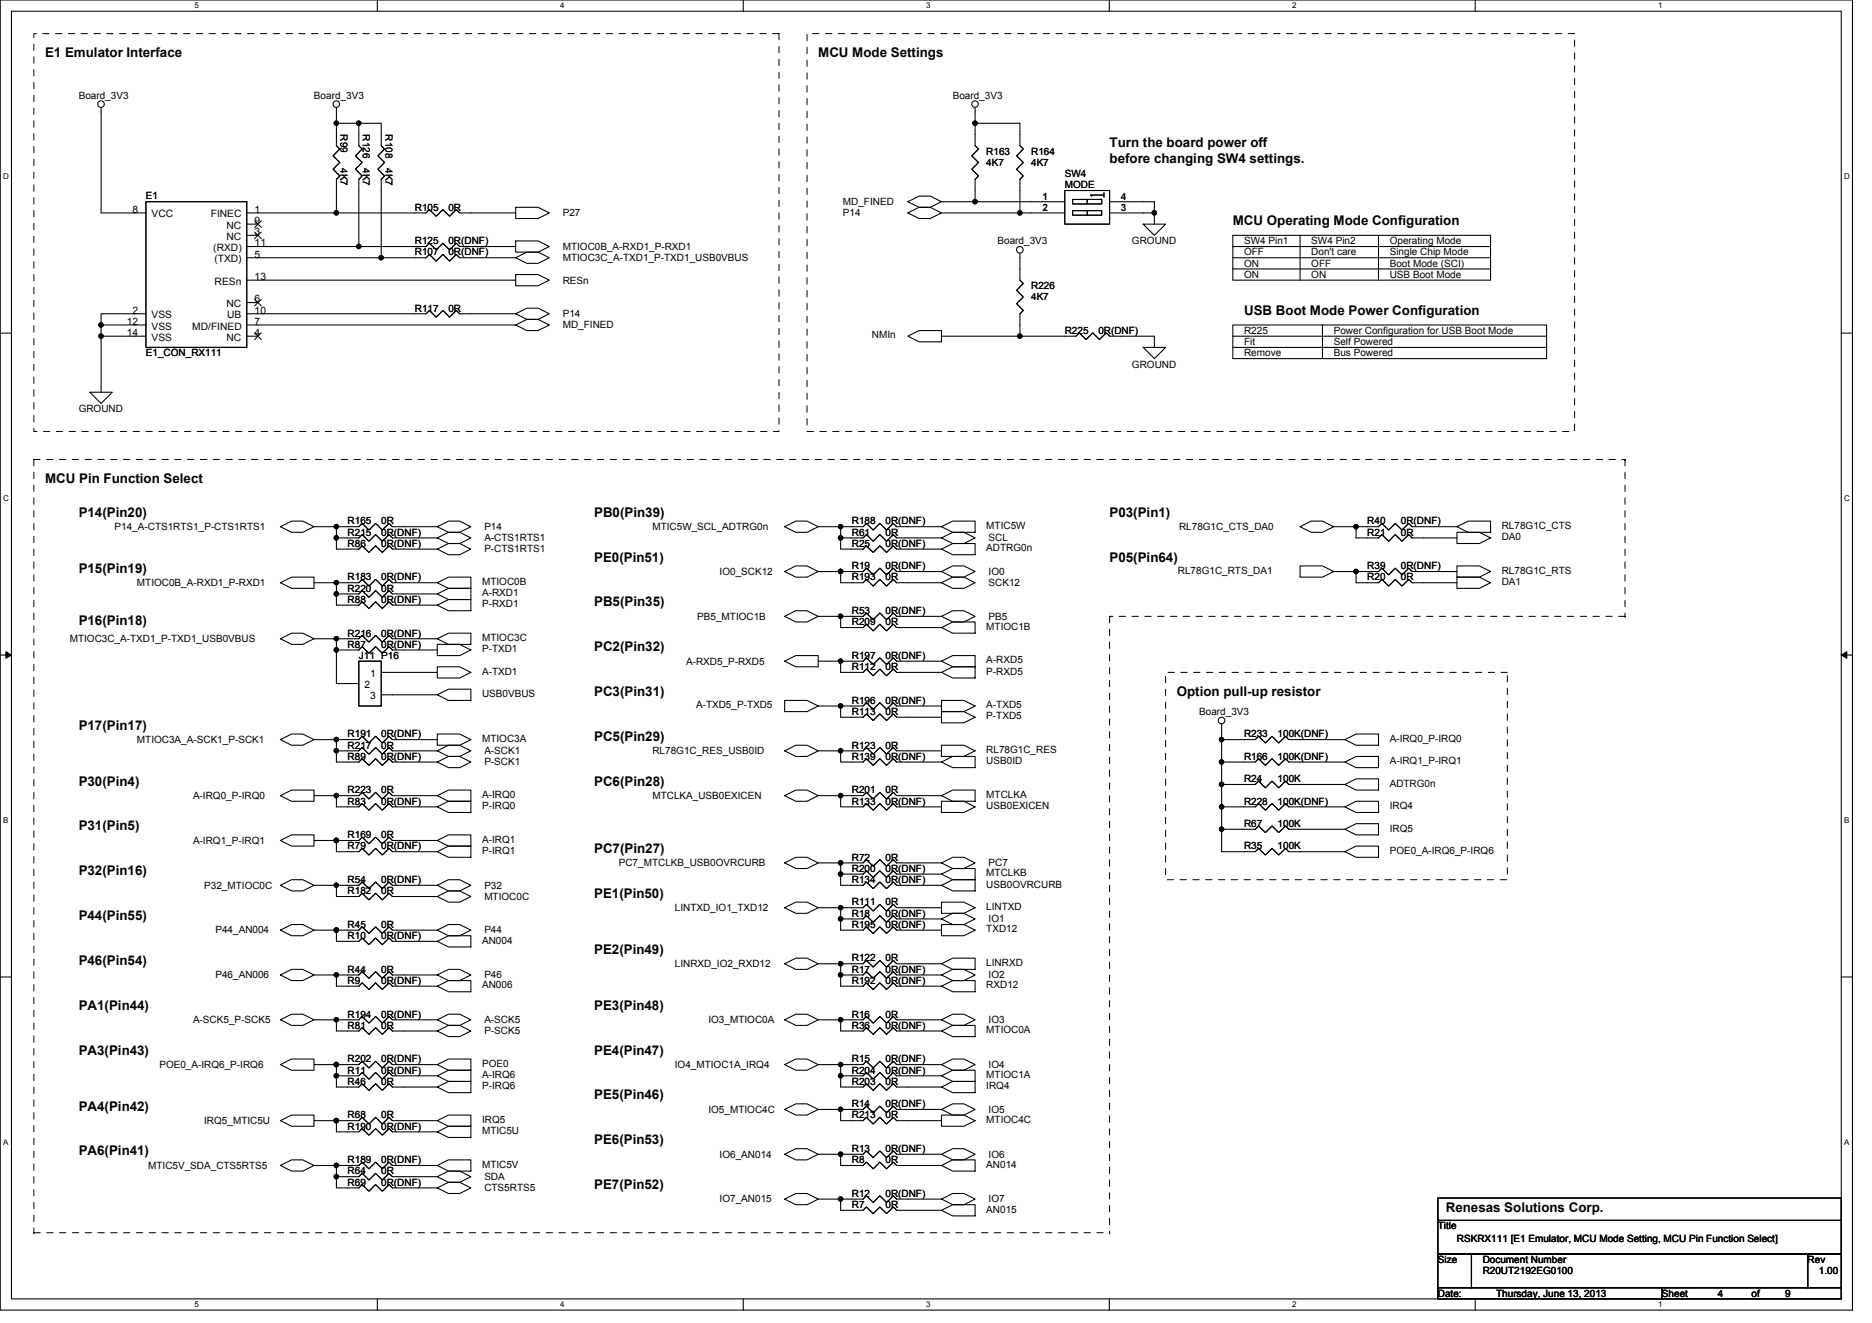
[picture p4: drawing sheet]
<svg xmlns="http://www.w3.org/2000/svg" width="297mm" height="210mm" viewBox="0 0 297 210" stroke-linecap="round" stroke-linejoin="round" font-family="sans-serif">
<defs><g id="words">
<g font-size="2.1">
<text x="7.2" y="9.1">E1 Emulator Interface</text>
<text x="129.8" y="9.1">MCU Mode Settings</text>
<text x="176.1" y="23.3">Turn the board power off</text>
<text x="176.1" y="25.8">before changing SW4 settings.</text>
<text x="195.6" y="35.8">MCU Operating Mode Configuration</text>
<text x="197.4" y="50">USB Boot Mode Power Configuration</text>
<text x="7.2" y="76.6">MCU Pin Function Select</text>
<text x="12.5" y="82">P14(Pin20)</text>
<text x="94.3" y="82">PB0(Pin39)</text>
<text x="176.1" y="82">P03(Pin1)</text>
<text x="94.3" y="89.1">PE0(Pin51)</text>
<text x="176.1" y="89.1">P05(Pin64)</text>
<text x="12.5" y="90.9">P15(Pin19)</text>
<text x="12.5" y="99.2">P16(Pin18)</text>
<text x="94.3" y="96.2">PB5(Pin35)</text>
<text x="94.3" y="103.3">PC2(Pin32)</text>
<text x="94.3" y="110.4">PC3(Pin31)</text>
<text x="186.7" y="110.4">Option pull-up resistor</text>
<text x="12.5" y="115.8">P17(Pin17)</text>
<text x="94.3" y="117.5">PC5(Pin29)</text>
<text x="12.5" y="124.7">P30(Pin4)</text>
<text x="94.3" y="124.7">PC6(Pin28)</text>
<text x="12.5" y="131.8">P31(Pin5)</text>
<text x="94.3" y="135.3">PC7(Pin27)</text>
<text x="12.5" y="138.9">P32(Pin16)</text>
<text x="94.3" y="142.4">PE1(Pin50)</text>
<text x="12.5" y="146">P44(Pin55)</text>
<text x="12.5" y="153.1">P46(Pin54)</text>
<text x="94.3" y="151.3">PE2(Pin49)</text>
<text x="12.5" y="160.2">PA1(Pin44)</text>
<text x="94.3" y="160.2">PE3(Pin48)</text>
<text x="12.5" y="167.3">PA3(Pin43)</text>
<text x="94.3" y="167.3">PE4(Pin47)</text>
<text x="12.5" y="176.2">PA4(Pin42)</text>
<text x="94.3" y="174.4">PE5(Pin46)</text>
<text x="12.5" y="183.3">PA6(Pin41)</text>
<text x="94.3" y="181.5">PE6(Pin53)</text>
<text x="94.3" y="188.7">PE7(Pin52)</text>
<text x="229.4" y="192.2">Renesas Solutions Corp.</text>
</g>
<g font-size="1.6">
<text x="12.5" y="15.6">Board_3V3</text>
<text x="49.8" y="15.6">Board_3V3</text>
<text x="151.2" y="15.6">Board_3V3</text>
<text x="54" y="21.3" transform="rotate(90 54 21.3)">R99</text>
<text x="57.6" y="21.3" transform="rotate(90 57.6 21.3)">R126</text>
<text x="61.1" y="21.3" transform="rotate(90 61.1 21.3)">R108</text>
<text x="54" y="26.7" transform="rotate(90 54 26.7)">4K7</text>
<text x="57.6" y="26.7" transform="rotate(90 57.6 26.7)">4K7</text>
<text x="61.1" y="26.7" transform="rotate(90 61.1 26.7)">4K7</text>
<text x="156.5" y="24.5">R163</text>
<text x="156.5" y="26.3">4K7</text>
<text x="163.6" y="24.5">R164</text>
<text x="163.6" y="26.3">4K7</text>
<text x="168.9" y="28.1">SW4</text>
<text x="168.9" y="29.9">MODE</text>
<text x="21" y="33.8">8</text>
<text x="23.2" y="31.6">E1</text>
<text x="24" y="34.5">VCC</text>
<text x="33.4" y="34.5">FINEC</text>
<text x="40.4" y="35.5">9</text>
<text x="40.4" y="33.8">1</text>
<text x="65.8" y="33.4">R105</text>
<text x="71.2" y="33.4">0R</text>
<text x="89.3" y="34.3">P27</text>
<text x="133.7" y="32.5">MD_FINED</text>
<text x="133.7" y="34.3">P14</text>
<text x="165.4" y="31.7">1</text>
<text x="165.4" y="33.5">2</text>
<text x="177.8" y="33.5">3</text>
<text x="177.8" y="31.7">4</text>
<text x="33.8" y="39.8">(RXD)</text>
<text x="34" y="41.6">(TXD)</text>
<text x="35.9" y="38.1">NC</text>
<text x="35.9" y="36.3">NC</text>
<text x="40.4" y="37.3">3</text>
<text x="40.4" y="40.9">5</text>
<text x="40.4" y="39.1">11</text>
<text x="65.8" y="38.8">R125</text>
<text x="65.8" y="40.5">R107</text>
<text x="71.2" y="38.8">0R(DNF)</text>
<text x="71.2" y="40.5">0R(DNF)</text>
<text x="89.3" y="39.6">MTIOC0B_A-RXD1_P-RXD1</text>
<text x="89.3" y="41.4">MTIOC3C_A-TXD1_P-TXD1_USB0VBUS</text>
<text x="158.3" y="38.8">Board_3V3</text>
<text x="179.6" y="38.8">GROUND</text>
<text x="197.4" y="38.8">SW4 Pin1</text>
<text x="197.4" y="40.5">OFF</text>
<text x="208.1" y="38.8">SW4 Pin2</text>
<text x="208.1" y="40.5">Don't care</text>
<text x="220.5" y="40.5">Single Chip Mode</text>
<text x="220.5" y="38.8">Operating Mode</text>
<text x="34.1" y="45.2">RESn</text>
<text x="40.4" y="48">6</text>
<text x="40.4" y="44.4">13</text>
<text x="89.3" y="45">RESn</text>
<text x="163.6" y="45.9">R226</text>
<text x="163.6" y="47.6">4K7</text>
<text x="197.4" y="44.1">ON</text>
<text x="197.4" y="42.3">ON</text>
<text x="208.1" y="42.3">OFF</text>
<text x="208.1" y="44.1">ON</text>
<text x="220.5" y="44.1">USB Boot Mode</text>
<text x="220.5" y="42.3">Boot Mode (SCI)</text>
<text x="20.1" y="51.5">12</text>
<text x="20.1" y="53.3">14</text>
<text x="21" y="49.8">2</text>
<text x="24" y="50.5">VSS</text>
<text x="24" y="52.3">VSS</text>
<text x="30.5" y="52.3">MD/FINED</text>
<text x="35.9" y="48.7">NC</text>
<text x="36" y="50.5">UB</text>
<text x="40.4" y="53.3">4</text>
<text x="40.4" y="49.8">10</text>
<text x="40.4" y="51.5">7</text>
<text x="65.8" y="49.4">R117</text>
<text x="71.2" y="49.4">0R</text>
<text x="89.3" y="52.1">MD_FINED</text>
<text x="89.3" y="50.3">P14</text>
<text x="138.4" y="53.7">NMIn</text>
<text x="168.9" y="53">R225</text>
<text x="174.3" y="53">0R(DNF)</text>
<text x="197.4" y="53">R225</text>
<text x="211.6" y="53">Power Configuration for USB Boot Mode</text>
<text x="23.2" y="56.5">E1_CON_RX111</text>
<text x="24" y="54.1">VSS</text>
<text x="35.9" y="54.1">NC</text>
<text x="179.6" y="58.3">GROUND</text>
<text x="197.4" y="54.8">Fit</text>
<text x="197.4" y="56.5">Remove</text>
<text x="211.6" y="54.8">Self Powered</text>
<text x="211.6" y="56.5">Bus Powered</text>
<text x="12.5" y="65.4">GROUND</text>
<text x="55.2" y="83.2">R165</text>
<text x="60.5" y="83.2">0R</text>
<text x="135.2" y="83.2">R188</text>
<text x="140.5" y="83.2">0R(DNF)</text>
<text x="156.5" y="83.9">MTIC5W</text>
<text x="217" y="83.2">R40</text>
<text x="222.3" y="83.2">0R(DNF)</text>
<text x="238.3" y="83.9">RL78G1C_CTS</text>
<text x="18.2" y="84.1">P14_A-CTS1RTS1_P-CTS1RTS1</text>
<text x="55.2" y="86.8">R86</text>
<text x="55.2" y="85">R215</text>
<text x="60.5" y="85">0R(DNF)</text>
<text x="60.5" y="86.8">0R(DNF)</text>
<text x="76.9" y="85.9">A-CTS1RTS1</text>
<text x="76.9" y="87.7">P-CTS1RTS1</text>
<text x="76.9" y="84.1">P14</text>
<text x="103.5" y="84.1">MTIC5W_SCL_ADTRG0n</text>
<text x="135.2" y="85">R61</text>
<text x="135.2" y="86.8">R25</text>
<text x="140.5" y="85">0R</text>
<text x="140.5" y="86.8">0R(DNF)</text>
<text x="156.5" y="87.5">ADTRG0n</text>
<text x="156.9" y="85.9">SCL</text>
<text x="187.1" y="84.1">RL78G1C_CTS_DA0</text>
<text x="217" y="85">R21</text>
<text x="222.3" y="85">0R</text>
<text x="238.3" y="85.7">DA0</text>
<text x="21.7" y="93">MTIOC0B_A-RXD1_P-RXD1</text>
<text x="55.2" y="93.9">R220</text>
<text x="55.2" y="95.7">R88</text>
<text x="55.2" y="92.1">R183</text>
<text x="60.5" y="93.9">0R</text>
<text x="60.5" y="92.1">0R(DNF)</text>
<text x="60.5" y="95.7">0R(DNF)</text>
<text x="76.5" y="92.8">MTIOC0B</text>
<text x="76.5" y="94.6">A-RXD1</text>
<text x="114.2" y="91.2">IO0_SCK12</text>
<text x="135.2" y="92.1">R193</text>
<text x="135.2" y="90.3">R19</text>
<text x="140.5" y="92.1">0R</text>
<text x="140.5" y="90.3">0R(DNF)</text>
<text x="156.9" y="91.2">IO0</text>
<text x="156.9" y="93">SCK12</text>
<text x="186.9" y="91">RL78G1C_RTS_DA1</text>
<text x="217" y="90.3">R39</text>
<text x="217" y="92.1">R20</text>
<text x="222.3" y="90.3">0R(DNF)</text>
<text x="222.3" y="92.1">0R</text>
<text x="238.3" y="92.8">DA1</text>
<text x="238.3" y="91">RL78G1C_RTS</text>
<text x="11.1" y="101.9">MTIOC3C_A-TXD1_P-TXD1_USB0VBUS</text>
<text x="55.2" y="101">R216</text>
<text x="60.5" y="101">0R(DNF)</text>
<text x="76.5" y="96.4">P-RXD1</text>
<text x="76.5" y="101.7">MTIOC3C</text>
<text x="110.6" y="98.3">PB5_MTIOC1B</text>
<text x="135.2" y="97.4">R53</text>
<text x="135.2" y="99.2">R209</text>
<text x="140.5" y="99.2">0R</text>
<text x="140.5" y="97.4">0R(DNF)</text>
<text x="156.5" y="99.9">MTIOC1B</text>
<text x="156.9" y="98.3">PB5</text>
<text x="55.2" y="102.8">R87</text>
<text x="56.9" y="104.5">J11 P16</text>
<text x="58.7" y="107.4">1</text>
<text x="60.5" y="102.8">0R(DNF)</text>
<text x="76.5" y="107">A-TXD1</text>
<text x="76.5" y="103.5">P-TXD1</text>
<text x="108.9" y="105.4">A-RXD5_P-RXD5</text>
<text x="135.2" y="106.3">R112</text>
<text x="135.2" y="104.5">R197</text>
<text x="140.5" y="106.3">0R</text>
<text x="140.5" y="104.5">0R(DNF)</text>
<text x="156.5" y="107">P-RXD5</text>
<text x="156.5" y="105.3">A-RXD5</text>
<text x="57.8" y="109.2">2</text>
<text x="58.7" y="111">3</text>
<text x="76.5" y="110.6">USB0VBUS</text>
<text x="110.4" y="112.4">A-TXD5_P-TXD5</text>
<text x="135.2" y="111.7">R196</text>
<text x="135.2" y="113.4">R113</text>
<text x="140.5" y="111.7">0R(DNF)</text>
<text x="140.5" y="113.4">0R</text>
<text x="156.5" y="112.4">A-TXD5</text>
<text x="190.3" y="113.4">Board_3V3</text>
<text x="21.7" y="117.9">MTIOC3A_A-SCK1_P-SCK1</text>
<text x="55.2" y="118.8">R217</text>
<text x="55.2" y="117">R191</text>
<text x="60.5" y="118.8">0R</text>
<text x="60.5" y="117">0R(DNF)</text>
<text x="76.5" y="117.7">MTIOC3A</text>
<text x="76.9" y="119.7">A-SCK1</text>
<text x="103.5" y="119.7">RL78G1C_RES_USB0ID</text>
<text x="135.2" y="118.8">R123</text>
<text x="140.5" y="118.8">0R</text>
<text x="156.5" y="114.2">P-TXD5</text>
<text x="156.5" y="119.5">RL78G1C_RES</text>
<text x="197.4" y="117">R233</text>
<text x="202.7" y="117">100K(DNF)</text>
<text x="220.5" y="117.7">A-IRQ0_P-IRQ0</text>
<text x="55.2" y="125.9">R223</text>
<text x="55.2" y="120.5">R89</text>
<text x="60.5" y="125.9">0R</text>
<text x="60.5" y="120.5">0R(DNF)</text>
<text x="76.9" y="121.4">P-SCK1</text>
<text x="135.2" y="120.5">R139</text>
<text x="135.2" y="125.9">R201</text>
<text x="140.5" y="120.5">0R(DNF)</text>
<text x="140.5" y="125.9">0R</text>
<text x="156.5" y="121.3">USB0ID</text>
<text x="197.4" y="120.5">R166</text>
<text x="197.4" y="124.1">R24</text>
<text x="202.7" y="120.5">100K(DNF)</text>
<text x="202.7" y="124.1">100K</text>
<text x="220.5" y="121.3">A-IRQ1_P-IRQ1</text>
<text x="220.5" y="124.8">ADTRG0n</text>
<text x="30.6" y="126.8">A-IRQ0_P-IRQ0</text>
<text x="55.2" y="127.7">R83</text>
<text x="60.5" y="127.7">0R(DNF)</text>
<text x="76.5" y="128.4">P-IRQ0</text>
<text x="76.5" y="126.6">A-IRQ0</text>
<text x="103.5" y="126.8">MTCLKA_USB0EXICEN</text>
<text x="135.2" y="127.7">R133</text>
<text x="140.5" y="127.7">0R(DNF)</text>
<text x="156.5" y="128.4">USB0EXICEN</text>
<text x="156.5" y="126.6">MTCLKA</text>
<text x="197.4" y="131.2">R67</text>
<text x="197.4" y="127.7">R228</text>
<text x="202.7" y="127.7">100K(DNF)</text>
<text x="202.7" y="131.2">100K</text>
<text x="220.5" y="131.9">IRQ5</text>
<text x="220.5" y="128.4">IRQ4</text>
<text x="30.6" y="133.9">A-IRQ1_P-IRQ1</text>
<text x="55.2" y="134.8">R79</text>
<text x="55.2" y="133">R169</text>
<text x="60.5" y="133">0R</text>
<text x="60.5" y="134.8">0R(DNF)</text>
<text x="76.5" y="135.5">P-IRQ1</text>
<text x="76.5" y="133.7">A-IRQ1</text>
<text x="98.2" y="137.4">PC7_MTCLKB_USB0OVRCURB</text>
<text x="135.2" y="136.5">R72</text>
<text x="140.5" y="136.5">0R</text>
<text x="156.9" y="137.4">PC7</text>
<text x="197.4" y="134.8">R35</text>
<text x="202.7" y="134.8">100K</text>
<text x="220.5" y="135.5">POE0_A-IRQ6_P-IRQ6</text>
<text x="32.4" y="141">P32_MTIOC0C</text>
<text x="55.2" y="140.1">R54</text>
<text x="55.2" y="141.9">R182</text>
<text x="60.5" y="141.9">0R</text>
<text x="60.5" y="140.1">0R(DNF)</text>
<text x="76.9" y="141">P32</text>
<text x="76.9" y="142.8">MTIOC0C</text>
<text x="135.2" y="140.1">R134</text>
<text x="135.2" y="143.7">R111</text>
<text x="135.2" y="138.3">R200</text>
<text x="140.5" y="140.1">0R(DNF)</text>
<text x="140.5" y="143.7">0R</text>
<text x="140.5" y="138.3">0R(DNF)</text>
<text x="156.5" y="139">MTCLKB</text>
<text x="156.5" y="140.8">USB0OVRCURB</text>
<text x="34.2" y="148.1">P44_AN004</text>
<text x="55.2" y="149">R10</text>
<text x="55.2" y="147.2">R45</text>
<text x="60.5" y="149">0R(DNF)</text>
<text x="60.5" y="147.2">0R</text>
<text x="76.5" y="149.7">AN004</text>
<text x="76.9" y="148.1">P44</text>
<text x="107.1" y="144.5">LINTXD_IO1_TXD12</text>
<text x="135.2" y="145.4">R18</text>
<text x="135.2" y="147.2">R195</text>
<text x="140.5" y="147.2">0R(DNF)</text>
<text x="140.5" y="145.4">0R(DNF)</text>
<text x="156.5" y="147.9">TXD12</text>
<text x="156.5" y="144.4">LINTXD</text>
<text x="156.9" y="146.3">IO1</text>
<text x="34.2" y="155.2">P46_AN006</text>
<text x="55.2" y="154.3">R44</text>
<text x="60.5" y="154.3">0R</text>
<text x="76.9" y="155.2">P46</text>
<text x="107.1" y="153.4">LINRXD_IO2_RXD12</text>
<text x="135.2" y="154.3">R17</text>
<text x="135.2" y="152.5">R122</text>
<text x="140.5" y="152.5">0R</text>
<text x="140.5" y="154.3">0R(DNF)</text>
<text x="156.5" y="153.3">LINRXD</text>
<text x="156.9" y="155.2">IO2</text>
<text x="55.2" y="161.4">R194</text>
<text x="55.2" y="156.1">R9</text>
<text x="60.5" y="161.4">0R(DNF)</text>
<text x="60.5" y="156.1">0R(DNF)</text>
<text x="76.5" y="156.8">AN006</text>
<text x="135.2" y="161.4">R16</text>
<text x="135.2" y="156.1">R192</text>
<text x="140.5" y="156.1">0R(DNF)</text>
<text x="140.5" y="161.4">0R</text>
<text x="156.5" y="156.8">RXD12</text>
<text x="30.6" y="162.3">A-SCK5_P-SCK5</text>
<text x="55.2" y="163.2">R81</text>
<text x="60.5" y="163.2">0R</text>
<text x="76.9" y="162.3">A-SCK5</text>
<text x="76.9" y="164.1">P-SCK5</text>
<text x="112.4" y="162.3">IO3_MTIOC0A</text>
<text x="135.2" y="163.2">R36</text>
<text x="140.5" y="163.2">0R(DNF)</text>
<text x="156.5" y="163.9">MTIOC0A</text>
<text x="156.9" y="162.3">IO3</text>
<text x="25.3" y="169.4">POE0_A-IRQ6_P-IRQ6</text>
<text x="55.2" y="170.3">R11</text>
<text x="55.2" y="172.1">R46</text>
<text x="55.2" y="168.6">R202</text>
<text x="60.5" y="168.6">0R(DNF)</text>
<text x="60.5" y="170.3">0R(DNF)</text>
<text x="60.5" y="172.1">0R</text>
<text x="76.5" y="169.3">POE0</text>
<text x="76.5" y="171">A-IRQ6</text>
<text x="76.5" y="172.8">P-IRQ6</text>
<text x="107.1" y="169.4">IO4_MTIOC1A_IRQ4</text>
<text x="135.2" y="172.1">R203</text>
<text x="135.2" y="168.6">R15</text>
<text x="135.2" y="170.3">R204</text>
<text x="140.5" y="172.1">0R</text>
<text x="140.5" y="170.3">0R(DNF)</text>
<text x="140.5" y="168.6">0R(DNF)</text>
<text x="156.5" y="172.8">IRQ4</text>
<text x="156.5" y="171">MTIOC1A</text>
<text x="156.9" y="169.4">IO4</text>
<text x="32.4" y="178.3">IRQ5_MTIC5U</text>
<text x="55.2" y="179.2">R190</text>
<text x="55.2" y="177.4">R68</text>
<text x="60.5" y="179.2">0R(DNF)</text>
<text x="60.5" y="177.4">0R</text>
<text x="76.5" y="179.9">MTIC5U</text>
<text x="76.5" y="178.2">IRQ5</text>
<text x="112.4" y="176.6">IO5_MTIOC4C</text>
<text x="135.2" y="175.7">R14</text>
<text x="135.2" y="177.4">R213</text>
<text x="140.5" y="177.4">0R</text>
<text x="140.5" y="175.7">0R(DNF)</text>
<text x="156.5" y="178.2">MTIOC4C</text>
<text x="156.9" y="176.6">IO5</text>
<text x="23.5" y="185.4">MTIC5V_SDA_CTS5RTS5</text>
<text x="55.2" y="184.6">R189</text>
<text x="60.5" y="184.6">0R(DNF)</text>
<text x="76.5" y="185.3">MTIC5V</text>
<text x="114.2" y="183.7">IO6_AN014</text>
<text x="135.2" y="182.8">R13</text>
<text x="135.2" y="184.6">R8</text>
<text x="140.5" y="182.8">0R(DNF)</text>
<text x="140.5" y="184.6">0R</text>
<text x="156.5" y="185.3">AN014</text>
<text x="156.9" y="183.7">IO6</text>
<text x="55.2" y="186.3">R64</text>
<text x="55.2" y="188.1">R69</text>
<text x="60.5" y="186.3">0R</text>
<text x="60.5" y="188.1">0R(DNF)</text>
<text x="76.9" y="189">CTS5RTS5</text>
<text x="76.9" y="187.2">SDA</text>
<text x="114.2" y="190.8">IO7_AN015</text>
<text x="135.2" y="189.9">R12</text>
<text x="135.2" y="191.7">R7</text>
<text x="140.5" y="189.9">0R(DNF)</text>
<text x="140.5" y="191.7">0R</text>
<text x="156.9" y="190.8">IO7</text>
<text x="156.5" y="192.4">AN015</text>
<text x="228.2" y="195.1">Title</text>
<text x="231.2" y="197">RSKRX111 [E1 Emulator, MCU Mode Setting, MCU Pin Function Select]</text>
<text x="228.2" y="200.4">Size</text>
<text x="235.3" y="200.4">Document Number</text>
<text x="235.3" y="202.2">R20UT2192EG0100</text>
<text x="286.8" y="200.4">Rev</text>
<text x="288.6" y="202.2">1.00</text>
<text x="228.2" y="205.7">Date:</text>
<text x="237.4" y="205.7">Thursday, June 13, 2013</text>
<text x="263.7" y="205.7">Sheet</text>
<text x="272.6" y="205.7">4</text>
<text x="277.9" y="205.7">of</text>
<text x="283.3" y="205.7">9</text>
</g>
<g font-size="1.3">
<text x="30.8" y="1.3">5</text>
<text x="88.9" y="1.3">4</text>
<text x="147" y="1.3">3</text>
<text x="205" y="1.3">2</text>
<text x="263.1" y="1.3">1</text>
<text x=".5" y="28.4">D</text>
<text x="292.6" y="28.4">D</text>
<text x=".5" y="79.5">C</text>
<text x="292.6" y="79.5">C</text>
<text x=".5" y="130.6">B</text>
<text x="292.6" y="130.6">B</text>
<text x=".5" y="181.7">A</text>
<text x="292.6" y="181.7">A</text>
<text x="30.8" y="207.4">5</text>
<text x="88.9" y="207.4">4</text>
<text x="147" y="207.4">3</text>
<text x="205" y="207.4">2</text>
<text x="263.1" y="207.4">1</text>
</g>
</g></defs>
<path d="M0 0h293.9v207.9h-293.9zM1.8 1.8h290.4v204.3h-290.4z" fill="none" stroke="#000" stroke-width=".17"/>
<g fill="#fff">
<path d="M30.8 .2h.7v1.4h-.7z"/>
<path d="M30.8 206.3h.7v1.4h-.7z"/>
</g>
<path d="M59.9 0v1.8M59.9 206.1v1.8" fill="none" stroke="#000" stroke-width=".17"/>
<g fill="#fff">
<path d="M88.9 .2h.7v1.4h-.7z"/>
<path d="M88.9 206.3h.7v1.4h-.7z"/>
</g>
<path d="M117.9 0v1.8M117.9 206.1v1.8" fill="none" stroke="#000" stroke-width=".17"/>
<g fill="#fff">
<path d="M147 .2h.7v1.4h-.7z"/>
<path d="M147 206.3h.7v1.4h-.7z"/>
</g>
<path d="M176 0v1.8M176 206.1v1.8" fill="none" stroke="#000" stroke-width=".17"/>
<g fill="#fff">
<path d="M205 .2h.7v1.4h-.7z"/>
<path d="M205 206.3h.7v1.4h-.7z"/>
</g>
<path d="M234.1 0v1.8M234.1 206.1v1.8" fill="none" stroke="#000" stroke-width=".17"/>
<g fill="#fff">
<path d="M263.1 .2h.7v1.4h-.7z"/>
<path d="M263.1 206.3h.7v1.4h-.7z"/>
<path d="M.5 27.3h.9v1.4h-.9z"/>
<path d="M292.6 27.3h.9v1.4h-.9z"/>
<path d="M.5 78.4h.9v1.4h-.9z"/>
<path d="M292.6 78.4h.9v1.4h-.9z"/>
</g>
<path d="M0 52.9h1.8M292.2 52.9h1.7" fill="none" stroke="#000" stroke-width=".17"/>
<g fill="#fff">
<path d="M.5 129.5h.8v1.4h-.8z"/>
<path d="M292.6 129.5h.9v1.4h-.9z"/>
</g>
<path d="M0 103.9h1.8M292.2 103.9h1.7" fill="none" stroke="#000" stroke-width=".17"/>
<path d="M.9 103.4l.9 .5-.9 .5zM292.2 103.9l.8-.5v1z" fill="#000" stroke="#000" stroke-width=".16"/>
<g fill="#fff">
<path d="M.5 180.5h.8v1.4h-.8z"/>
<path d="M292.6 180.5h.9v1.4h-.9z"/>
</g>
<g fill="none" stroke="#000" stroke-width=".17">
<path d="M16 17.1v16.7h7.2M53.4 19.6v3.5l.5 .5-1.1 1.1 1.1 1.1-1.1 1 1.1 1.1-.5 .5v5.4h14.2l.5-.5 1.1 1 1.1-1 1 1 1.1-1 .5 .5h8.9M53.4 17.1v2.5M53.4 19.6h3.5M56.9 19.6v3.5l.6 .5-1.1 1.1 1.1 1.1-1.1 1 1.1 1.1-.6 .5v10.7h-17.7M56.9 19.6h3.6v3.5l.5 .5-1 1.1 1 1.1-1 1 1 1.1-.5 .5v12.5h-21.3M154.7 19.6v3.5l.6 .5-1.1 1.1 1.1 1.1-1.1 1 1.1 1.1-.6 .5v3.6M154.7 17.1v2.5M154.7 19.6h7.1v3.5l.6 .5-1.1 1.1 1.1 1.1-1.1 1 1.1 1.1-.6 .5v5.4M23.2 32h16v23.1h-16zM39.2 37.3h1.7M39.2 35.6h1.7"/>
<path d="M53.4 33.8h-14.2M81.8 39.1h-8.9l-.5-.5-1.1 1-1-1-1.1 1-1.1-1-.5 .5h-10.7M81.8 32.9h3.6l1.8 .9-1.8 .9h-3.6zM81.8 38.2h3.6l1.8 .9-1.8 .9h-3.6zM144.1 32l1.7-.9h1.8l1.8 .9-1.8 .9h-1.8zM144.1 33.8l1.7-.9h1.8l1.8 .9-1.8 .9h-1.8zM149.4 32h5.3M149.4 33.8h12.4M154.7 32h14.2M161.8 33.8h7.1M168.9 30.2h7.2v5.4h-7.2zM170.2 31.6h4.6v.8h-4.6z"/>
<path d="M170.2 33.4h4.6v.7h-4.6zM172.5 31.6v.8M172.5 33.4v.7M175.2 30.6v.7M175.2 30.9h-2.2l.2 .2M176.1 32h7.1v1.8M176.1 33.8h7.1v1.8M181.4 35.6h3.6l-1.8 1.7zM195.6 39.1h40.9M195.6 37.3h40.9v7.1h-40.9zM206.3 37.3v7.1M218.7 37.3v7.1"/>
<path d="M16 53.3h7.2M16 51.6h7.2M16 53.3v8.9M16 51.6v1.7M23.2 49.8h-7.2v1.8M39.2 44.4h42.6M39.2 49.8h28.4l.5-.5 1.1 1 1.1-1 1 1 1.1-1 .5 .5h8.9M39.2 51.6h42.6M39.2 53.3h1.7M39.2 48h1.7M81.8 40.9h-8.9l-.5-.5-1.1 1-1-1-1.1 1-1.1-1-.5 .5h-7.1M81.8 43.6h3.6l1.8 .9-1.8 .8h-3.6z"/>
<path d="M81.8 51.6l1.8-.9h1.8l1.8 .9-1.8 .9h-1.8zM81.8 40.9l1.8-.9h1.8l1.8 .9-1.8 .9h-1.8zM81.8 49.8l1.8-.9h1.8l1.8 .9-1.8 .9h-1.8zM144.1 53.3l1.7-.8h3.6v1.7h-3.6zM149.4 53.3h12.4M161.8 40.2v4.2l.6 .6-1.1 1.1 1.1 1-1.1 1.1 1.1 1.1-.6 .5v3.5M161.8 53.3h8.9l.6-.5 1 1.1 1.1-1.1 1.1 1.1 1-1.1 .6 .5h7.1v1.8M181.4 55.1h3.6l-1.8 1.8zM195.6 51.6h49.8v5.3h-49.8zM195.6 40.9h40.9M195.6 42.7h40.9M195.6 55.1h49.8"/>
<path d="M195.6 53.3h49.8M209.8 51.6v5.3M14.3 62.2h3.5l-1.8 1.8zM44.5 83.6l1.8-.9h1.7l1.8 .9-1.8 .9h-1.7zM44.5 92.5l1.8-.9h3.5v1.7h-3.5zM49.8 83.6h3.6M49.8 92.5h3.6M53.4 83.6h3.5l.6-.6 1 1.1 1.1-1.1 1.1 1.1 1-1.1 .6 .6h7.1M53.4 92.5h3.5l.6-.6 1 1.1 1.1-1.1 1.1 1.1 1-1.1 .6 .6h7.1M53.4 94.2h3.5l.6-.5 1 1.1 1.1-1.1 1.1 1.1 1-1.1 .6 .5h7.1M53.4 85.3h3.5l.6-.5 1 1.1 1.1-1.1 1.1 1.1 1-1.1 .6 .5h7.1M53.4 83.6v1.7"/>
<path d="M53.4 85.3v1.8h3.5l.6-.5 1 1.1 1.1-1.1 1.1 1.1 1-1.1 .6 .5h7.1M53.4 94.2v1.8h3.5l.6-.5 1 1 1.1-1 1.1 1 1-1 .6 .5h7.1M53.4 92.5v1.7M69.4 92.5l1.8-.9h3.5v1.7h-3.5zM69.4 94.2l1.8-.9h3.5v1.8h-3.5zM69.4 96l1.8-.9h3.5v1.8h-3.5zM69.4 85.3l1.8-.8h1.7l1.8 .8-1.8 .9h-1.7zM69.4 87.1l1.8-.9h1.7l1.8 .9-1.8 .9h-1.7zM69.4 83.6l1.8-.9h1.7l1.8 .9-1.8 .9h-1.7zM124.5 90.7l1.8-.9h1.8l1.7 .9-1.7 .9h-1.8zM124.5 97.8l1.8-.9h1.8l1.7 .9-1.7 .9h-1.8zM124.5 83.6l1.8-.9h1.8l1.7 .9-1.7 .9h-1.8z"/>
<path d="M129.8 90.7h3.6M129.8 97.8h3.6M129.8 83.6h3.6M133.4 85.3v1.8h3.5l.6-.5 1.1 1.1 1-1.1 1.1 1.1 1-1.1 .6 .5h7.1M133.4 90.7v1.8h3.5l.6-.6 1.1 1.1 1-1.1 1.1 1.1 1-1.1 .6 .6h7.1M133.4 97.8v1.8h3.5l.6-.6 1.1 1.1 1-1.1 1.1 1.1 1-1.1 .6 .6h7.1M133.4 83.6v1.7M133.4 97.8h3.5l.6-.5 1.1 1 1-1 1.1 1 1-1 .6 .5h7.1M133.4 85.3h3.5l.6-.5 1.1 1.1 1-1.1 1.1 1.1 1-1.1 .6 .5h7.1M133.4 83.6h3.5l.6-.6 1.1 1.1 1-1.1 1.1 1.1 1-1.1 .6 .6h7.1M149.4 99.6l1.8-.9h3.5v1.8h-3.5zM149.4 83.6l1.8-.9h3.5v1.8h-3.5z"/>
<path d="M149.4 87.1l1.8-.9h3.5v1.8h-3.5zM149.4 90.7h-7.1l-.6-.6-1 1.1-1.1-1.1-1 1.1-1.1-1.1-.6 .6h-3.5M149.4 90.7l1.8-.9h1.7l1.8 .9-1.8 .9h-1.7zM149.4 92.5l1.8-.9h1.7l1.8 .9-1.8 .8h-1.7zM149.4 97.8l1.8-.9h1.7l1.8 .9-1.8 .9h-1.7zM149.4 85.3l1.8-.8h1.7l1.8 .8-1.8 .9h-1.7zM206.3 89.8h3.5l1.8 .9-1.8 .9h-3.5zM206.3 83.6l1.8-.9h1.7l1.8 .9-1.8 .9h-1.7zM211.6 90.7h3.6M211.6 83.6h3.6M215.2 90.7h3.5l.6-.6 1 1.1 1.1-1.1 1.1 1.1 1-1.1 .6 .6h7.1M215.2 90.7v1.8h3.5l.6-.6 1 1.1 1.1-1.1 1.1 1.1 1-1.1 .6 .6h7.1"/>
<path d="M215.2 83.6h3.5l.6-.6 1 1.1 1.1-1.1 1.1 1.1 1-1.1 .6 .6h7.1M215.2 83.6v1.7h3.5l.6-.5 1 1.1 1.1-1.1 1.1 1.1 1-1.1 .6 .5h7.1M231.2 84.5h3.5l1.8 .8-1.8 .9h-3.5zM231.2 83.6l1.8-.9h3.5v1.8h-3.5zM231.2 91.6h3.5l1.8 .9-1.8 .8h-3.5zM231.2 89.8h3.5l1.8 .9-1.8 .9h-3.5zM44.5 117.3l1.8-.8h1.7l1.8 .8-1.8 .9h-1.7zM44.5 101.3l1.8-.8h1.7l1.8 .8-1.8 .9h-1.7zM49.8 117.3h3.6M49.8 101.3h3.6M53.4 117.3h3.5l.6-.5 1 1.1 1.1-1.1 1.1 1.1 1-1.1 .6 .5h7.1M53.4 117.3v1.8h3.5l.6-.5 1 1.1 1.1-1.1 1.1 1.1 1-1.1 .6 .5h7.1"/>
<path d="M53.4 101.3h3.5l.6-.5 1 1.1 1.1-1.1 1.1 1.1 1-1.1 .6 .5h7.1M53.4 119.1v1.8h3.5l.6-.5 1 1 1.1-1 1.1 1 1-1 .6 .5h7.1M53.4 101.3v1.8M56.9 104.9h3.6v7.1h-3.6zM60.5 106.7h8.9M69.4 103.1h-7.1l-.6-.5-1 1.1-1.1-1.1-1.1 1.1-1-1.1-.6 .5h-3.5v5.4h3.5M69.4 116.5h3.5l1.8 .8-1.8 .9h-3.5zM69.4 105.8h3.5l1.8 .9-1.8 .9h-3.5zM69.4 102.2h3.5l1.8 .9-1.8 .9h-3.5zM69.4 101.3l1.8-.8h3.5v1.7h-3.5zM69.4 110.2l1.8-.9h3.5v1.8h-3.5zM69.4 110.2h-8.9"/>
<path d="M69.4 119.1l1.8-.9h1.7l1.8 .9-1.8 .9h-1.7zM124.5 111.1h3.6l1.7 .9-1.7 .9h-3.6zM124.5 104.9l1.8-.9h3.5v1.8h-3.5zM124.5 119.1l1.8-.9h1.8l1.7 .9-1.7 .9h-1.8zM129.8 119.1h3.6M129.8 112h3.6M129.8 104.9h3.6M133.4 119.1v1.8h3.5l.6-.5 1.1 1 1-1 1.1 1 1-1 .6 .5h7.1M133.4 119.1h3.5l.6-.5 1.1 1.1 1-1.1 1.1 1.1 1-1.1 .6 .5h7.1M133.4 112v1.8h3.5l.6-.5 1.1 1 1-1 1.1 1 1-1 .6 .5h7.1M133.4 104.9v1.8h3.5l.6-.5 1.1 1 1-1 1.1 1 1-1 .6 .5h7.1M133.4 112h3.5l.6-.5 1.1 1 1-1 1.1 1 1-1 .6 .5h7.1"/>
<path d="M133.4 104.9h3.5l.6-.5 1.1 1 1-1 1.1 1 1-1 .6 .5h7.1M149.4 106.7l1.8-.9h3.5v1.8h-3.5zM149.4 104.9l1.8-.9h3.5v1.8h-3.5zM149.4 111.1h3.5l1.8 .9-1.8 .9h-3.5zM149.4 112.9h3.5l1.8 .9-1.8 .9h-3.5zM149.4 118.2h3.5l1.8 .9-1.8 .9h-3.5zM193.8 117.3v3.6M193.8 114.9v2.4M193.8 117.3h5.4l.5-.5 1.1 1.1 1-1.1 1.1 1.1 1.1-1.1 .5 .5h8.9M213.4 117.3l1.8-.8h3.5v1.7h-3.5zM44.5 126.2l1.8-.9h3.5v1.8h-3.5zM44.5 133.3l1.8-.8h3.5v1.7h-3.5z"/>
<path d="M49.8 133.3h3.6M49.8 126.2h3.6M53.4 133.3h3.5l.6-.5 1 1.1 1.1-1.1 1.1 1.1 1-1.1 .6 .5h7.1M53.4 126.2h3.5l.6-.5 1 1.1 1.1-1.1 1.1 1.1 1-1.1 .6 .5h7.1M53.4 133.4v1.7h3.5l.6-.5 1 1.1 1.1-1.1 1.1 1.1 1-1.1 .6 .5h7.1M53.4 126.2v1.8h3.5l.6-.5 1 1 1.1-1 1.1 1 1-1 .6 .5h7.1M69.4 135.1l1.8-.9h3.5v1.8h-3.5zM69.4 133.3l1.8-.8h3.5v1.7h-3.5zM69.4 128l1.8-.9h3.5v1.8h-3.5zM69.4 126.2l1.8-.9h3.5v1.8h-3.5zM69.4 120.9l1.8-.9h1.7l1.8 .9-1.8 .9h-1.7zM124.5 136.9l1.8-.9h1.8l1.7 .9-1.7 .9h-1.8z"/>
<path d="M124.5 126.2l1.8-.9h1.8l1.7 .9-1.7 .9h-1.8zM129.8 126.2h3.6M129.8 136.9h3.6M133.4 138.7v1.8h3.5l.6-.6 1.1 1.1 1-1.1 1.1 1.1 1-1.1 .6 .6h7.1M133.4 136.9v1.8h3.5l.6-.5 1.1 1 1-1 1.1 1 1-1 .6 .5h7.1M133.4 126.2v1.8h3.5l.6-.5 1.1 1 1-1 1.1 1 1-1 .6 .5h7.1M133.4 126.2h3.5l.6-.5 1.1 1.1 1-1.1 1.1 1.1 1-1.1 .6 .5h7.1M133.4 136.9h3.5l.6-.5 1.1 1 1-1 1.1 1 1-1 .6 .5h7.1M149.4 138.7l1.8-.9h3.5v1.8h-3.5zM149.4 127.1h3.5l1.8 .9-1.8 .9h-3.5zM149.4 126.2l1.8-.9h3.5v1.8h-3.5zM149.4 120.9l1.8-.9h3.5v1.8h-3.5z"/>
<path d="M149.4 136.9l1.8-.9h1.7l1.8 .9-1.8 .9h-1.7zM193.8 124.5v3.5M193.8 131.6v3.5h5.4l.5-.5 1.1 1.1 1-1.1 1.1 1.1 1.1-1.1 .5 .5h8.9M193.8 128v3.6M193.8 120.9h5.4l.5-.5 1.1 1 1-1 1.1 1 1.1-1 .5 .5h8.9M193.8 120.9v3.6h5.4l.5-.6 1.1 1.1 1-1.1 1.1 1.1 1.1-1.1 .5 .6h8.9M193.8 131.6h5.4l.5-.6 1.1 1.1 1-1.1 1.1 1.1 1.1-1.1 .5 .6h8.9M193.8 128h5.4l.5-.5 1.1 1 1-1 1.1 1 1.1-1 .5 .5h8.9M213.4 120.9l1.8-.9h3.5v1.8h-3.5zM213.4 124.5l1.8-.9h3.5v1.7h-3.5zM213.4 131.6l1.8-.9h3.5v1.8h-3.5zM213.4 128l1.8-.9h3.5v1.8h-3.5z"/>
<path d="M213.4 135.1l1.8-.9h3.5v1.8h-3.5zM0 155h1.8M44.5 154.7l1.8-.9h1.7l1.8 .9-1.8 .9h-1.7zM44.5 140.5l1.8-.9h1.7l1.8 .9-1.8 .9h-1.7zM44.5 147.6l1.8-.9h1.7l1.8 .9-1.8 .9h-1.7zM49.8 147.6h7.1l.6-.6 1 1.1 1.1-1.1 1.1 1.1 1-1.1 .6 .6h7.1M49.8 140.5h3.6M49.8 154.7h3.6M53.4 154.7h3.5l.6-.5 1 1 1.1-1 1.1 1 1-1 .6 .5h7.1M53.4 140.5h3.5l.6-.6 1 1.1 1.1-1.1 1.1 1.1 1-1.1 .6 .6h7.1M53.4 154.7v1.8h3.5l.6-.6 1 1.1 1.1-1.1 1.1 1.1 1-1.1 .6 .6h7.1M53.4 140.5v1.7h3.5l.6-.5 1 1.1 1.1-1.1 1.1 1.1 1-1.1 .6 .5h7.1"/>
<path d="M53.4 147.6v1.8h3.5l.6-.6 1 1.1 1.1-1.1 1.1 1.1 1-1.1 .6 .6h7.1M69.4 156.5l1.8-.9h3.5v1.8h-3.5zM69.4 149.4l1.8-.9h3.5v1.7h-3.5zM69.4 154.7l1.8-.9h1.7l1.8 .9-1.8 .9h-1.7zM69.4 140.5l1.8-.9h1.7l1.8 .9-1.8 .9h-1.7zM69.4 142.2l1.8-.8h1.7l1.8 .8-1.8 .9h-1.7zM69.4 147.6l1.8-.9h1.7l1.8 .9-1.8 .9h-1.7zM124.5 144l1.8-.9h1.8l1.7 .9-1.7 .9h-1.8zM124.5 152.9l1.8-.9h1.8l1.7 .9-1.7 .9h-1.8zM129.8 152.9h3.6M129.8 144h3.6M133.4 154.7v1.8h3.5l.6-.6 1.1 1.1 1-1.1 1.1 1.1 1-1.1 .6 .6h7.1"/>
<path d="M133.4 145.8v1.8h3.5l.6-.6 1.1 1.1 1-1.1 1.1 1.1 1-1.1 .6 .6h7.1M133.4 152.9h3.5l.6-.5 1.1 1 1-1 1.1 1 1-1 .6 .5h7.1M133.4 152.9v1.8M133.4 144v1.8M133.4 154.7h3.5l.6-.5 1.1 1 1-1 1.1 1 1-1 .6 .5h7.1M133.4 145.8h3.5l.6-.5 1.1 1 1-1 1.1 1 1-1 .6 .5h7.1M149.4 146.7h3.5l1.8 .9-1.8 .9h-3.5zM149.4 152.9l1.8-.9h3.5v1.8h-3.5zM149.4 156.5l1.8-.9h3.5v1.8h-3.5zM149.4 143.1h3.5l1.8 .9-1.8 .9h-3.5zM149.4 140.5l1.8-.9h3.5v1.8h-3.5zM149.4 144h-7.1l-.6-.5-1 1-1.1-1-1 1-1.1-1-.6 .5h-3.5"/>
<path d="M149.4 154.7l1.8-.9h1.7l1.8 .9-1.8 .9h-1.7zM149.4 145.8l1.8-.9h1.7l1.8 .9-1.8 .9h-1.7zM292.2 155h1.7M44.5 168.9l1.8-.9h3.5v1.8h-3.5zM44.5 161.8l1.8-.9h1.7l1.8 .9-1.8 .9h-1.7zM44.5 177.8l1.8-.9h3.5v1.8h-3.5zM49.8 177.8h7.1l.6-.5 1 1 1.1-1 1.1 1 1-1 .6 .5h7.1M49.8 168.9h3.6v1.8M49.8 161.8h3.6M53.4 177.8v1.8h3.5l.6-.6 1 1.1 1.1-1.1 1.1 1.1 1-1.1 .6 .6h7.1M53.4 168.9h3.5l.6-.5 1 1 1.1-1 1.1 1 1-1 .6 .5h7.1M53.4 170.7h3.5l.6-.5 1 1 1.1-1 1.1 1 1-1 .6 .5h7.1"/>
<path d="M53.4 161.8h3.5l.6-.5 1 1 1.1-1 1.1 1 1-1 .6 .5h7.1M53.4 170.7v1.8h3.5l.6-.6 1 1.1 1.1-1.1 1.1 1.1 1-1.1 .6 .6h7.1M53.4 161.8v1.8h3.5l.6-.6 1 1.1 1.1-1.1 1.1 1.1 1-1.1 .6 .6h7.1M69.4 168.9l1.8-.9h3.5v1.8h-3.5zM69.4 170.7l1.8-.9h3.5v1.8h-3.5zM69.4 172.5l1.8-.9h3.5v1.8h-3.5zM69.4 179.6l1.8-.9h3.5v1.8h-3.5zM69.4 177.8l1.8-.9h3.5v1.8h-3.5zM69.4 161.8l1.8-.9h1.7l1.8 .9-1.8 .9h-1.7zM69.4 163.6l1.8-.9h1.7l1.8 .9-1.8 .9h-1.7zM124.5 161.8l1.8-.9h1.8l1.7 .9-1.7 .9h-1.8zM124.5 168.9l1.8-.9h1.8l1.7 .9-1.7 .9h-1.8z"/>
<path d="M124.5 176l1.8-.9h1.8l1.7 .9-1.7 .9h-1.8zM129.8 168.9h3.6M129.8 161.8h3.6M129.8 176h3.6M133.4 170.7v1.8h3.5l.6-.6 1.1 1.1 1-1.1 1.1 1.1 1-1.1 .6 .6h7.1M133.4 168.9v1.8M133.4 161.8v1.8h3.5l.6-.6 1.1 1.1 1-1.1 1.1 1.1 1-1.1 .6 .6h7.1M133.4 176v1.8h3.5l.6-.5 1.1 1 1-1 1.1 1 1-1 .6 .5h7.1M133.4 170.7h3.5l.6-.5 1.1 1 1-1 1.1 1 1-1 .6 .5h7.1M133.4 161.8h3.5l.6-.5 1.1 1 1-1 1.1 1 1-1 .6 .5h7.1M133.4 176h3.5l.6-.5 1.1 1.1 1-1.1 1.1 1.1 1-1.1 .6 .5h7.1M149.4 172.5l1.8-.9h3.5v1.8h-3.5z"/>
<path d="M149.4 170.7l1.8-.9h3.5v1.8h-3.5zM149.4 163.6l1.8-.9h3.5v1.8h-3.5zM149.4 176.9h3.5l1.8 .9-1.8 .9h-3.5zM149.4 168.9h-7.1l-.6-.5-1 1-1.1-1-1 1-1.1-1-.6 .5h-3.5M149.4 168.9l1.8-.9h1.7l1.8 .9-1.8 .9h-1.7zM149.4 176l1.8-.9h1.7l1.8 .9-1.8 .9h-1.7zM149.4 161.8l1.8-.9h1.7l1.8 .9-1.8 .9h-1.7zM44.5 184.9l1.8-.9h1.7l1.8 .9-1.8 .9h-1.7zM49.8 184.9h3.6M53.4 184.9v1.8h3.5l.6-.5 1 1 1.1-1 1.1 1 1-1 .6 .5h7.1M53.4 184.9h3.5l.6-.5 1 1 1.1-1 1.1 1 1-1 .6 .5h7.1M53.4 186.7v1.8h3.5l.6-.6 1 1.1 1.1-1.1 1.1 1.1 1-1.1 .6 .6h7.1"/>
<path d="M69.4 184.9l1.8-.9h3.5v1.8h-3.5zM69.4 188.5l1.8-.9h1.7l1.8 .9-1.8 .9h-1.7zM69.4 186.7l1.8-.9h1.7l1.8 .9-1.8 .9h-1.7zM124.5 183.1l1.8-.9h1.8l1.7 .9-1.7 .9h-1.8zM124.5 190.2l1.8-.8h1.8l1.7 .8-1.7 .9h-1.8zM129.8 183.1h3.6M129.8 190.2h3.6M133.4 183.1v1.8h3.5l.6-.5 1.1 1 1-1 1.1 1 1-1 .6 .5h7.1M133.4 190.2v1.8h3.5l.6-.5 1.1 1.1 1-1.1 1.1 1.1 1-1.1 .6 .5h7.1M133.4 183.1h3.5l.6-.5 1.1 1.1 1-1.1 1.1 1.1 1-1.1 .6 .5h7.1M133.4 190.2h3.5l.6-.5 1.1 1.1 1-1.1 1.1 1.1 1-1.1 .6 .5h7.1M149.4 184.9l1.8-.9h3.5v1.8h-3.5z"/>
<path d="M149.4 192l1.8-.9h3.5v1.8h-3.5zM149.4 183.1l1.8-.9h1.7l1.8 .9-1.8 .9h-1.7zM149.4 190.2l1.8-.8h1.7l1.8 .8-1.8 .9h-1.7zM228.2 190.1h64v3.5h-64zM228.2 193.6h64v5.4h-64zM228.2 199h5.3v5.3h-5.3zM233.5 199h53.3v5.3h-53.3zM286.8 199h5.4v5.3h-5.4zM228.2 204.3h35.5v1.8h-35.5zM263.7 204.3h28.5v1.8h-28.5z"/>
<circle cx="16" cy="16.5" r=".52"/>
<circle cx="53.4" cy="16.5" r=".52"/>
<circle cx="154.7" cy="16.5" r=".52"/>
<circle cx="161.8" cy="39.6" r=".52"/>
<circle cx="193.8" cy="114.3" r=".52"/>
</g>
<g fill="#000" stroke="#000" stroke-width=".17">
<circle cx="53.4" cy="19.5" r=".35"/>
<circle cx="56.9" cy="19.5" r=".35"/>
<circle cx="154.7" cy="19.5" r=".35"/>
<circle cx="53.4" cy="33.8" r=".35"/>
<circle cx="56.9" cy="39.1" r=".35"/>
<circle cx="154.7" cy="32" r=".35"/>
<circle cx="161.8" cy="33.8" r=".35"/>
<circle cx="183.2" cy="33.8" r=".35"/>
<circle cx="16" cy="53.3" r=".35"/>
<circle cx="16" cy="51.5" r=".35"/>
<circle cx="60.5" cy="40.9" r=".35"/>
<circle cx="161.8" cy="53.3" r=".35"/>
<circle cx="53.4" cy="94.2" r=".35"/>
<circle cx="53.4" cy="92.4" r=".35"/>
<circle cx="53.4" cy="83.6" r=".35"/>
<circle cx="53.4" cy="85.3" r=".35"/>
<circle cx="133.4" cy="83.6" r=".35"/>
<circle cx="133.4" cy="97.8" r=".35"/>
<circle cx="133.4" cy="90.7" r=".35"/>
<circle cx="133.4" cy="85.3" r=".35"/>
<circle cx="215.2" cy="83.6" r=".35"/>
<circle cx="215.2" cy="90.7" r=".35"/>
<circle cx="53.4" cy="117.3" r=".35"/>
<circle cx="53.4" cy="119.1" r=".35"/>
<circle cx="53.4" cy="103.1" r=".35"/>
<circle cx="53.4" cy="101.3" r=".35"/>
<circle cx="133.4" cy="104.9" r=".35"/>
<circle cx="133.4" cy="119.1" r=".35"/>
<circle cx="133.4" cy="112" r=".35"/>
<circle cx="193.8" cy="117.3" r=".35"/>
<circle cx="53.4" cy="133.3" r=".35"/>
<circle cx="53.4" cy="126.2" r=".35"/>
<circle cx="133.4" cy="136.9" r=".35"/>
<circle cx="133.4" cy="138.7" r=".35"/>
<circle cx="133.4" cy="126.2" r=".35"/>
<circle cx="193.8" cy="124.4" r=".35"/>
<circle cx="193.8" cy="131.6" r=".35"/>
<circle cx="193.8" cy="120.9" r=".35"/>
<circle cx="193.8" cy="128" r=".35"/>
<circle cx="53.4" cy="154.7" r=".35"/>
<circle cx="53.4" cy="140.4" r=".35"/>
<circle cx="53.4" cy="147.6" r=".35"/>
<circle cx="133.4" cy="152.9" r=".35"/>
<circle cx="133.4" cy="145.8" r=".35"/>
<circle cx="133.4" cy="144" r=".35"/>
<circle cx="133.4" cy="154.7" r=".35"/>
<circle cx="53.4" cy="177.8" r=".35"/>
<circle cx="53.4" cy="168.9" r=".35"/>
<circle cx="53.4" cy="170.7" r=".35"/>
<circle cx="53.4" cy="161.8" r=".35"/>
<circle cx="133.4" cy="176" r=".35"/>
<circle cx="133.4" cy="168.9" r=".35"/>
<circle cx="133.4" cy="161.8" r=".35"/>
<circle cx="133.4" cy="170.7" r=".35"/>
<circle cx="53.4" cy="184.9" r=".35"/>
<circle cx="53.4" cy="186.7" r=".35"/>
<circle cx="133.4" cy="183.1" r=".35"/>
<circle cx="133.4" cy="190.2" r=".35"/>
</g>
<g fill="none" stroke="#000" stroke-width=".16" stroke-dasharray="1 1 1 1 1 1 1 1">
<path d="M5.4 5.3h118.2v63.2h-118.2zM128.1 5.3h121.7v63.2h-121.7zM5.4 72.9h252.4M5.4 72.9v122.7M257.8 72.9h.1M257.8 72.9v24.9M176.1 97.8v97.8M176.1 97.8h.1M257.8 97.8h.1M257.8 97.8h-81.7M185 106.7h54.2v32.9h-54.2zM5.4 195.6h.1"/>
<path d="M5.4 195.6h170.7M176.1 195.6h.1"/>
</g>
<path d="M40.4 36.8l1.1 1.1M40.4 35l1.1 1.1M41.5 36.8l-1.1 1.1M41.5 35l-1.1 1.1M40.4 52.8l1.1 1.1M40.4 47.5l1.1 1.1M41.5 52.8l-1.1 1.1M41.5 47.5l-1.1 1.1" fill="none" stroke="#000" stroke-width=".16"/>
<use href="#words"/>
</svg>
